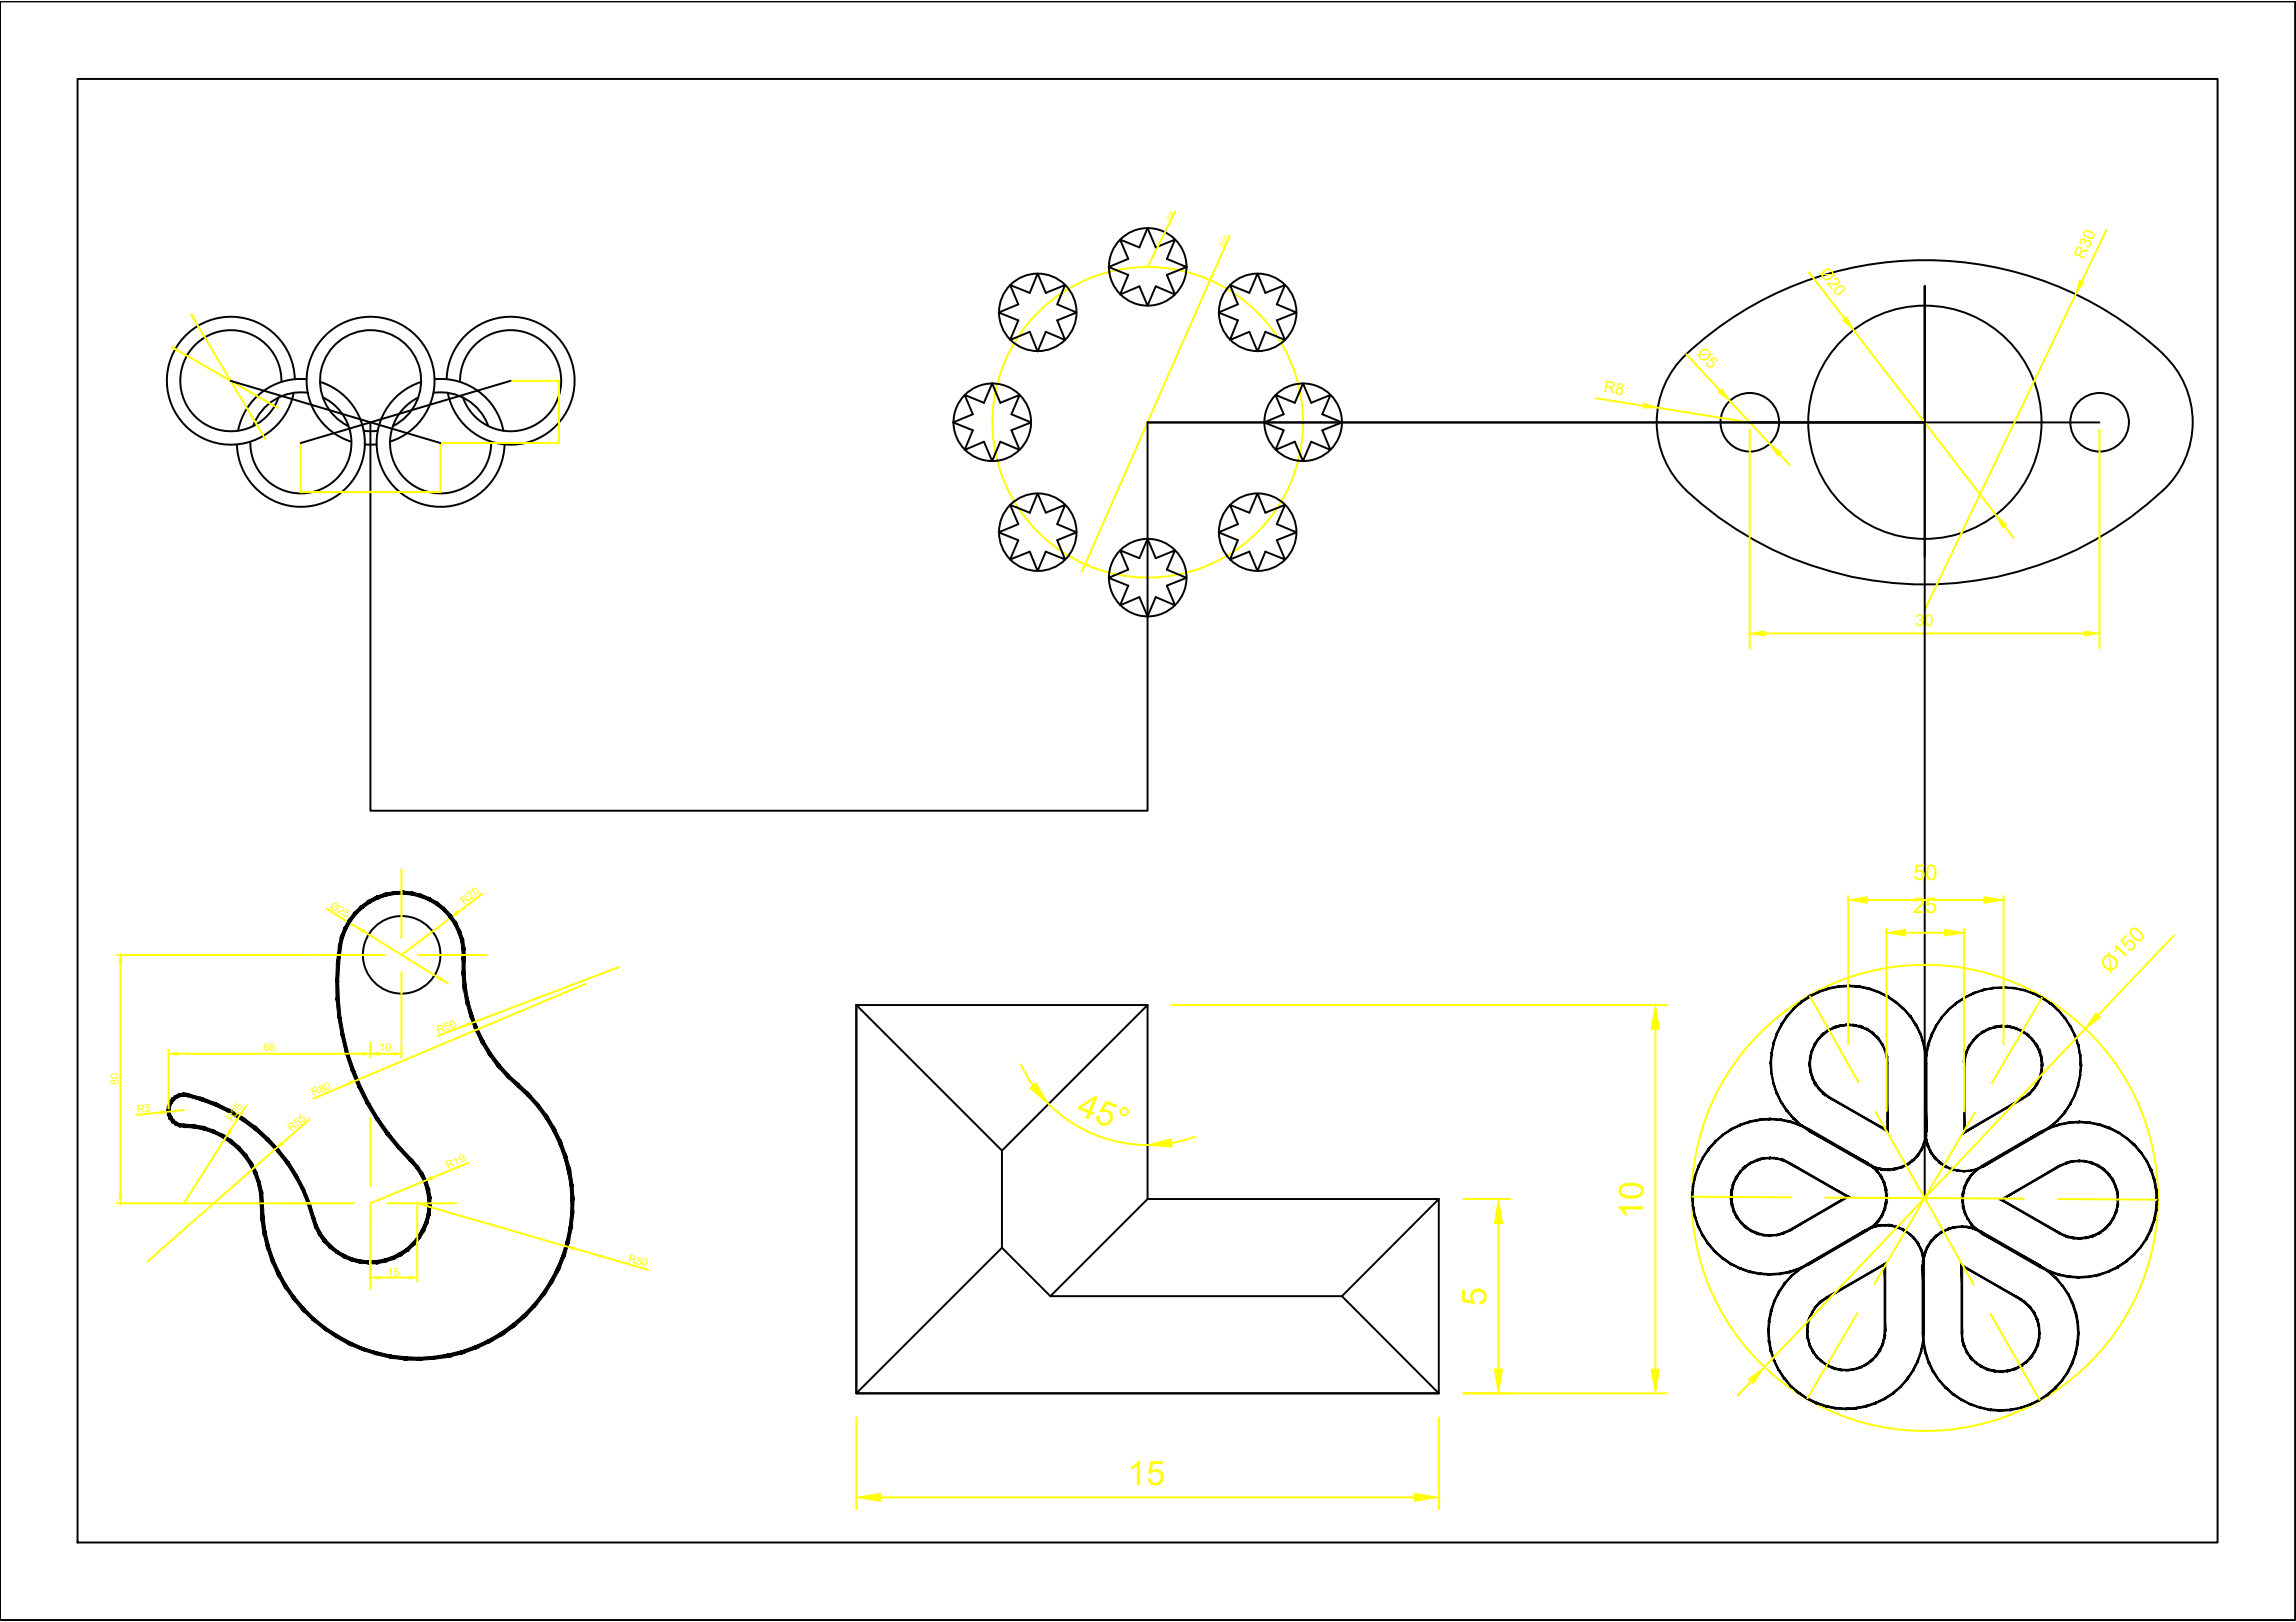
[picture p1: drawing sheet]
<svg xmlns="http://www.w3.org/2000/svg" width="297mm" height="210mm" viewBox="0 0 297 210" stroke-linecap="round" stroke-linejoin="round" font-family="sans-serif">
<defs><g id="words">
<g font-size="4.4" fill="#ff0">
<text x="139.1" y="144.2" transform="rotate(22 139.1 144.2)">45°</text>
<text x="212.6" y="157.7" transform="rotate(-90 212.6 157.7)">10</text>
<text x="192.3" y="169" transform="rotate(-90 192.3 169)">5</text>
<text x="145.9" y="192.2">15</text>
</g>
<g font-size="2.8" fill="#ff0">
<text x="247.6" y="113.9">50</text>
<text x="247.5" y="118.2">25</text>
<text x="273" y="126" transform="rotate(-46 273 126)">Ø150</text>
</g>
<g font-size="2.1" fill="#ff0">
<text x="235.3" y="35.3" transform="rotate(52 235.3 35.3)">Ø20</text>
<text x="269.6" y="33.6" transform="rotate(-65 269.6 33.6)">R30</text>
<text x="219.5" y="45.8" transform="rotate(47 219.5 45.8)">Ø5</text>
<text x="207.4" y="50.7" transform="rotate(9 207.4 50.7)">R8</text>
<text x="247.8" y="81">30</text>
</g>
<g font-size="1.4" fill="#ff0">
<text x="42.6" y="117.5" transform="rotate(31 42.6 117.5)">Ø25</text>
<text x="60.1" y="117.1" transform="rotate(-37 60.1 117.1)">R20</text>
<text x="34.1" y="136.1">65</text>
<text x="49.1" y="136.1">10</text>
<text x="56.7" y="133.7" transform="rotate(-21 56.7 133.7)">R50</text>
<text x="15.3" y="140.4" transform="rotate(-90 15.3 140.4)">80</text>
<text x="17.8" y="144" transform="rotate(-5 17.8 144)">R5</text>
<text x="40.6" y="141.9" transform="rotate(-23 40.6 141.9)">R80</text>
<text x="30.1" y="145.3" transform="rotate(-57 30.1 145.3)">R25</text>
<text x="37.8" y="146.5" transform="rotate(-41 37.8 146.5)">R55</text>
<text x="58" y="151.3" transform="rotate(-23 58 151.3)">R19</text>
<text x="50.1" y="165.1">15</text>
<text x="81.2" y="163.3" transform="rotate(15 81.2 163.3)">R50</text>
</g>
<g font-size=".7" fill="#ff0">
<text x="151.3" y="28.6" transform="rotate(-63 151.3 28.6)">R25</text>
<text x="158.2" y="32.1" transform="rotate(-67 158.2 32.1)">Ø200</text>
</g>
<g font-size=".4" fill="#ff0">
<text x="24.8" y="40.7" transform="rotate(61 24.8 40.7)">Ø330</text>
<text x="22.3" y="44.9" transform="rotate(29 22.3 44.9)">Ø260</text>
<text x="72.3" y="53.6" transform="rotate(-90 72.3 53.6)">160</text>
<text x="47.6" y="63.6">360</text>
</g>
</g></defs>
<!-- layer: 0 -->
<g fill="none" stroke="#000" stroke-width=".25">
<path d="M0 .2h296.9v209.4h-296.9zM10 10.2h276.9v189.4h-276.9zM130.7 36.9l2.5 1 1-2.5 1.1 2.5 2.5-1-1 2.5 2.5 1-2.5 1.1 1 2.5-2.5-1.1-1.1 2.6-1-2.6-2.5 1.1 1-2.5-2.5-1.1 2.5-1zM144.9 31l2.5 1 1.1-2.5 1 2.5 2.5-1-1 2.5 2.5 1.1-2.5 1 1 2.5-2.5-1-1 2.5-1.1-2.5-2.5 1 1.1-2.5-2.6-1 2.6-1.1zM159.1 36.9l2.5 1 1.1-2.5 1 2.5 2.5-1-1 2.5 2.5 1-2.5 1.1 1 2.5-2.5-1.1-1 2.6-1.1-2.6-2.5 1.1 1-2.5-2.5-1.1 2.5-1zM29.8 49.3l27.2 8M36.4 49.4a6.5 6.5 0 0 0-9.1-6.2 6.5 6.5 0 0 0-1.9 10.8 6.5 6.5 0 0 0 10.6-2.5M38.1 49.1a8.3 8.3 0 0 0-12-7.2 8.3 8.3 0 0 0-1.2 14 8.3 8.3 0 0 0 13.1-5.1M39.7 49.1a8.3 8.3 0 0 0-8.9 6.6M39.8 50.8a6.5 6.5 0 0 0-7 4.3M41.4 49.4a8.3 8.3 0 0 1 2.5 14.5 8.3 8.3 0 0 1-13.2-6.4M41.8 51.4a6.5 6.5 0 0 1 .5 11.5 6.5 6.5 0 0 1-9.9-5.7"/>
<path d="M45.1 55.1a6.5 6.5 0 0 1-2.3-9.9 6.5 6.5 0 0 1 10.2 0 6.5 6.5 0 0 1-2.2 9.9M45.4 57.2a8.3 8.3 0 0 1-4.2-12.8 8.3 8.3 0 0 1 13.4 0 8.3 8.3 0 0 1-4.1 12.8M47 55.7h1.8M47.2 57.5h1.5M47.9 54.7v50.2h100.6v-50.2h123.1M54.1 51.4a6.5 6.5 0 0 0-.5 11.5 6.5 6.5 0 0 0 9.9-5.7M54.5 49.4a8.3 8.3 0 0 0-2.5 14.5 8.3 8.3 0 0 0 13.3-6.4M56.1 50.8a6.5 6.5 0 0 1 7.1 4.3M56.2 49.1a8.3 8.3 0 0 1 8.9 6.6M57.8 49.1a8.3 8.3 0 0 1 12.1-7.2 8.3 8.3 0 0 1 1.1 14 8.3 8.3 0 0 1-13.1-5.1M59.5 49.4a6.5 6.5 0 0 1 9.1-6.2 6.5 6.5 0 0 1 2 10.8 6.5 6.5 0 0 1-10.7-2.5M66 49.3l-27.1 8"/>
<path d="M124.8 51.1l2.5 1 1.1-2.5 1 2.5 2.5-1-1 2.5 2.5 1.1-2.5 1 1 2.5-2.5-1-1 2.5-1.1-2.5-2.5 1 1.1-2.5-2.6-1 2.6-1.1zM165 51.1l2.5 1 1.1-2.5 1 2.5 2.5-1-1 2.5 2.5 1.1-2.5 1 1 2.5-2.5-1-1 2.5-1.1-2.5-2.5 1 1.1-2.5-2.6-1 2.6-1.1zM218.2 45.8a12 12 0 0 0 0 17.7 45.1 45.1 0 0 0 62.3-.8 12 12 0 0 0-.7-16.9M218.2 45.8a45.2 45.2 0 0 1 61.7 0M249 54.7v-17.7v35.1M249 54.5v100.5M130.7 65.3l2.5 1.1 1-2.5 1.1 2.5 2.5-1.1-1 2.5 2.5 1.1-2.5 1 1 2.5-2.5-1-1.1 2.5-1-2.5-2.5 1 1-2.5-2.5-1 2.5-1.1zM144.9 71.2l2.5 1 1.1-2.5 1 2.5 2.5-1-1 2.5 2.5 1.1-2.5 1 1 2.5-2.5-1-1 2.5-1.1-2.5-2.5 1 1.1-2.5-2.6-1 2.6-1.1zM159.1 65.3l2.5 1.1 1.1-2.5 1 2.5 2.5-1.1-1 2.5 2.5 1.1-2.5 1 1 2.5-2.5-1-1 2.5-1.1-2.5-2.5 1 1-2.5-2.5-1 2.5-1.1zM148.5 130.1h-37.7v50.2h75.3l-12.5-12.6 12.5-12.5M129.6 148.9v12.6l-18.8 18.8M148.5 155.2h37.6v25.1h-75.3v-50.2l18.8 18.8 18.9-18.8v25.1l-12.6 12.5h37.7"/>
<path d="M129.6 161.5l6.3 6.2"/>
<circle cx="148.5" cy="34.5" r="5"/>
<circle cx="128.4" cy="54.6" r="5"/>
<circle cx="134.3" cy="40.4" r="5"/>
<circle cx="162.7" cy="40.4" r="5"/>
<circle cx="168.6" cy="54.6" r="5"/>
<circle cx="226.4" cy="54.6" r="3.8"/>
<circle cx="249" cy="54.6" r="15.1"/>
<circle cx="271.6" cy="54.6" r="3.8"/>
<circle cx="134.3" cy="68.9" r="5"/>
<circle cx="148.5" cy="74.8" r="5"/>
<circle cx="162.7" cy="68.9" r="5"/>
<circle cx="52" cy="123.6" r="5"/>
</g>
<!-- layer: cotas -->
<g fill="none" stroke="#ff0" stroke-width=".25">
<path d="M150.7 30.1l-2.2 4.5M152 27.4l-1.1 2.2M156.5 36.3l-16.1 36.7M159.1 30.5l-2.3 5.3M234 35.2l4.6 6M268.5 38.1l-19.5 40.8M272.5 29.8l-3.2 6.6M22.2 44.9l1.8 1M24.2 46l11.3 6.5M24.7 40.7l.8 1.3M25.6 42.2l8.5 14.2M34.2 56.6l.1 .2"/>
<path d="M35.7 52.7l.2 .1M38.9 57.4v6.3M57 57.4v6.3M57 57.3h15.3M66.1 49.3h6.2M72.3 49.5v7.6M206.5 51.5l6.1 1M214.5 52.8l11.9 1.9M218.1 45.8l4.4 4.7M223.8 51.9l5.1 5.5M226.4 55.6v28.3M230.2 58.8l1.3 1.4"/>
<path d="M239.8 42.7l18.4 23.9M271.6 55.6v28.3M39.2 63.7h17.5M140.2 73.5l-.2 .5M259.3 68.1l1.2 1.5M228.3 82h41.4M42.3 117.6l4.5 2.8M58.4 118.7l-6.5 4.9M62.4 115.6l-3.2 2.5M15.1 123.6h25.5M15.6 124.6v30.1M21.8 135.9v7.5"/>
<path d="M22.8 136.4h24.1M47.7 120.9l8.5 5.3M47.9 134.9v1.9M48.9 136.4h2.1M51.9 134.9v1.9M57.1 126.7l.9 .6M60.3 132.6l-3.6 1.4M75.8 127.3l-29.7 12.5M80.1 125.2l-18.8 7.1M132.1 137.7l.7 1.4 .8 1.4M151.6 130.1h64M214.2 133.2v44"/>
<path d="M15.1 155.7h25.5M20.8 143.9l-3.1 .4M23.8 143.7l-2 .2M29.2 147.2l-5.4 8.5M31.8 143.1l-2.1 3.3M35.7 148.6l-16.6 14.6M40 144.8l-3.5 3.2M45.2 140.2l-4.6 2M47.9 156v9.8M54 156v9.8M54 155.7l19.3 5.6M55 152.8l-7.1 2.9"/>
<path d="M60.6 150.5l-4.7 1.9M135.7 142.9a18.1 18.1 0 0 0 12.8 5.3M154.6 147.1l-1.5 .5-1.5 .3M189.3 155.2h6.1M193.8 158.3v18.9M48.9 165.3h4.1M74.3 161.6l9.5 2.7M110.8 183.4v11.9M113.9 193.8h69.1M186.1 183.4v11.9M189.3 180.3h26.3"/>
<circle cx="148.5" cy="54.6" r="20.1"/>
</g>
<g fill="#ff0" stroke="#ff0" stroke-width=".13">
<path d="M140.4 73l-.1 .5h-.2z"/>
<path d="M156.7 35.7l.1 .1-.3 .5z"/>
<path d="M150.9 29.6h.1l-.3 .5z"/>
<path d="M35.5 52.5l.2 .1v.1z"/>
<path d="M24 45.9l.2 .1-.3-.1z"/>
<path d="M34.1 56.4l.1 .2v.1z"/>
<path d="M25.4 42l.2 .2z"/>
<path d="M38.9 63.7l.3-.1v.1z"/>
<path d="M56.7 63.6l.3 .1h-.3z"/>
<path d="M72.3 49.3v.2z"/>
<path d="M72.3 57.1v.2z"/>
<path d="M226.4 82l1.9-.3v.6z"/>
<path d="M269.7 81.7l1.9 .3-1.9 .3z"/>
<path d="M228.9 57.4l1.6 1.2-.5 .4z"/>
<path d="M222.3 50.7l.5-.4 1 1.6z"/>
<path d="M212.6 52.2l1.9 .6h-1.9z"/>
<path d="M258.2 66.6l1.4 1.3-.5 .4z"/>
<path d="M238.4 41.4l.5-.4 .9 1.7z"/>
<path d="M269 36.3l.6 .2-1.1 1.6z"/>
<path d="M59.1 118l.2 .3-.9 .4z"/>
<path d="M56.2 126.2l1 .4-.2 .3z"/>
<path d="M46.9 120.2l.8 .7-1-.4z"/>
<path d="M60.3 132.5l1-.2-.9 .5z"/>
<path d="M51 136.2l.9 .2-.9 .1z"/>
<path d="M47.9 136.4l1-.2v.3z"/>
<path d="M47.9 165.3l1-.1v.3z"/>
<path d="M53 165.2l1 .1-1 .2z"/>
<path d="M21.8 136.4l1-.2v.3z"/>
<path d="M46.9 136.2l1 .2-1 .1z"/>
<path d="M15.6 123.6l.1 1h-.3z"/>
<path d="M15.4 154.7h.3l-.1 1z"/>
<path d="M29.6 146.3l.3 .2-.7 .7z"/>
<path d="M36.4 147.8l.2 .3-.9 .5z"/>
<path d="M20.8 143.8l1 .1-1 .2z"/>
<path d="M73.3 161.3l1 .1-.1 .3z"/>
<path d="M45.2 140l.9-.2-.8 .5z"/>
<path d="M55 152.8l.8-.6 .2 .4z"/>
<path d="M193.8 155.2l.6 3.1h-1.1z"/>
<path d="M193.3 177.2h1.1l-.6 3.1z"/>
<path d="M133.2 140.8l.8-.7 1.6 2.8z"/>
<path d="M148.5 148.2l3.1-.8v1z"/>
<path d="M110.8 193.8l3.1-.5v1z"/>
<path d="M183 193.3l3.1 .5-3.1 .5z"/>
<path d="M214.2 130.1l.5 3.1h-1.1z"/>
<path d="M213.6 177.2h1.1l-.5 3.1z"/>
</g>
<!-- layer: 0 -->
<g fill="#000" stroke="#000" stroke-width=".13">
<path d="M244.2 136.8l.1 .8h-.2zM244 136.8l.1 .8 .1-.8zM244 135.9l.2 .9h-.2zM243.8 135.9l.2 .9v-.9zM243.6 135.1l.4 .8h-.2zM243.4 135.2l.4 .7-.2-.8zM243.1 134.3l.5 .8-.2 .1zM242.9 134.5l.5 .7-.3-.9zM242.4 133.7l.7 .6-.2 .2zM242.4 133.7l-.1 .2 .6 .6zM241.7 133.2l.7 .5-.1 .2zM241.7 133.2l-.1 .2 .7 .5zM240.9 132.8l.8 .4-.1 .2zM240.9 132.8l-.1 .2 .8 .4zM240 132.6l.9 .2-.1 .2zM240 132.6v.2l.8 .2zM239.1 132.5l.9 .1v.2zM239.1 132.5v.2l.9 .1zM238.3 132.6l.8-.1v.2zM238.3 132.6v.2l.8-.1zM237.4 132.8l.9-.2v.2zM237.4 132.8l.1 .2 .8-.2zM236.6 133.2l.8-.4 .1 .2zM236.6 133.2l.1 .2 .8-.4zM235.8 133.7l.8-.5 .1 .2zM235.8 133.7l.2 .2 .7-.5zM235.8 133.7l.2 .2-.8 .4zM235.2 134.3l.2 .2 .6-.6zM235.2 134.3l.2 .2-.7 .6zM234.7 135.1l.2 .1 .5-.7zM234.7 135.1l.2 .1-.5 .7zM234.9 135.2l-.5 .7h.1zM234.4 135.9h.1l-.4 .9zM234.5 135.9l-.4 .9h.2zM234.1 136.8h.2l-.3 .8zM234.3 136.8l-.3 .8h.2zM234 137.6h.2l-.1 .9zM234.2 137.6l-.1 .9h.2zM234.1 138.5h.2l.1 .9zM234.3 138.5l.1 .9 .1-.1zM234.4 139.4l.1-.1 .2 .9zM234.5 139.3l.2 .9 .2-.1zM234.7 140.2l.2-.1 .3 .8zM234.9 140.1l.3 .8 .2-.1zM235.4 140.8l.4 .8-.6-.7zM235.4 140.8l.4 .8 .2-.2zM235.8 141.6l.2-.2 .6 .7zM236 141.4l.6 .7 .1-.2z"/>
<path d="M249.2 136.3l.1 1.3h-.2zM249 136.3l.1 1.3 .1-1.3zM249 135l.2 1.3h-.2zM248.8 135.1l.2 1.2v-1.3zM248.5 133.7l.5 1.3-.2 .1zM248.4 133.8l.4 1.3-.3-1.4zM247.9 132.6l.6 1.1-.1 .1zM247.8 132.7l.6 1.1-.5-1.2zM247.2 131.5l.7 1.1-.1 .1zM247.1 131.6l.7 1.1-.6-1.2zM246.3 130.5l.9 1-.1 .1zM246.3 130.5l-.1 .1 .9 1zM245.3 129.6l1 .9-.1 .1zM245.3 129.6l-.1 .2 1 .8zM244.2 128.8l1.1 .8-.1 .2zM244.2 128.8l-.1 .2 1.1 .8zM243 128.3l1.2 .5-.1 .2zM243 128.3v.2l1.1 .5zM241.8 127.8l1.2 .5v.2zM241.8 127.8l-.1 .2 1.3 .5zM240.5 127.6l1.3 .2-.1 .2zM240.5 127.6v.2l1.2 .2zM239.1 127.5l1.4 .1v.2zM239.1 127.5v.2l1.4 .1zM237.8 127.6l1.3-.1v.2zM237.8 127.6l.1 .2 1.2-.1zM236.5 127.8l1.3-.2 .1 .2zM236.5 127.8l.1 .2 1.3-.2zM235.3 128.3l1.2-.5 .1 .2zM235.3 128.3v.2l1.3-.5zM234.1 128.8l1.2-.5v.2zM234.1 128.8l.1 .2 1.1-.5zM233 129.6l1.1-.8 .1 .2zM233 129.6l.1 .2 1.1-.8zM232 130.5l1-.9 .1 .2zM232 130.5l.1 .1 1-.8zM232 130.5l.1 .1-1 .9zM231.1 131.5l.2 .1 .8-1zM231.1 131.5l.2 .1-.9 1zM231.3 131.6l-.9 1 .1 .1zM230.4 132.6l.1 .1-.7 1zM230.5 132.7l-.7 1 .2 .1zM229.8 133.7l.2 .1-.6 1.2zM230 133.8l-.6 1.2 .1 .1zM229.4 135l.1 .1-.4 1.2zM229.5 135.1l-.4 1.2h.2zM229.1 136.3h.2l-.3 1.3zM229.3 136.3l-.3 1.3h.2zM229 137.6h.2l-.1 1.4zM229.2 137.6l-.1 1.4h.2zM229.1 139h.2l.1 1.3zM229.3 139l.1 1.3 .1-.1zM229.4 140.3l.1-.1 .3 1.3zM229.5 140.2l.3 1.3 .2-.1zM229.8 141.5l.2-.1 .4 1.3zM230 141.4l.4 1.3 .1-.1zM230.4 142.7l.1-.1 .6 1.2zM230.5 142.6l.6 1.2 .2-.1zM231.1 143.8l.2-.1 .7 1.1zM231.3 143.7l.7 1.1 .1-.1zM232.1 144.7l.9 1-1-.9zM232.1 144.7l.9 1 .1-.1zM233 145.7l.1-.1 1 .8zM233.1 145.6l1 .8 .1-.1z"/>
<path d="M249.1 137.6l.2 8.8v-8.8zM249.1 137.6l.2 8.8h-.2z"/>
<path d="M254 137.9l.2 8.5v-8.5zM254 137.9l.2 8.5-.2 .3z"/>
<path d="M23.3 145.4l.5 .1v.4zM23.3 145.4l-.1 .4 .6 .1zM22.9 145.3l.4 .1-.1 .4zM22.9 145.3l-.2 .3 .5 .2zM22.5 145l.4 .3-.2 .3zM22.5 145l-.2 .3 .4 .3zM22.3 144.6l.2 .4-.2 .3zM21.9 144.8l.4 .5v-.7zM22.1 144.2l.2 .4-.4 .2zM21.7 144.3l.2 .5 .2-.6zM22 143.7l.1 .5-.4 .1zM21.6 143.7l.1 .6 .3-.6zM21.6 143.7l.5-.5-.1 .5zM21.7 143.1l-.1 .6 .5-.5zM21.7 143.1l.5-.3-.1 .4zM21.9 142.6l-.2 .5 .5-.3zM21.9 142.6l.6-.2-.3 .4zM22.2 142.1l-.3 .5 .6-.2zM22.2 142.1h.7l-.4 .3zM22.2 142.1h.7l-.3-.3zM22.6 141.8l.7 .1-.4 .2zM22.6 141.8l.7 .1-.1-.4zM23.2 141.5l.5 .4h-.4zM23.2 141.5l.5 .4v-.5zM23.7 141.4l.5 .5h-.5zM23.7 141.4l.5 .5 .1-.4zM24.3 141.5l1.8 1-1.9-.6zM24.3 141.5l1.8 1 .1-.4zM26.2 142.1l1.8 1.1-1.9-.7zM26.2 142.1l1.8 1.1 .2-.4zM28.2 142.8l1.5 1.2-1.7-.8zM28.2 142.8l1.5 1.2 .2-.3zM29.9 143.7l1.5 1.4-1.7-1.1zM29.9 143.7l1.5 1.4 .3-.3zM31.7 144.8l1.3 1.5-1.6-1.2zM31.7 144.8l1.3 1.5 .3-.4zM33.3 145.9l1.2 1.7-1.5-1.3zM33.3 145.9l1.2 1.7 .3-.3zM34.5 147.6l.3-.3 1 1.7zM34.8 147.3l1 1.7 .3-.2zM35.8 149l.3-.2 .9 1.8zM36.1 148.8l.9 1.8 .4-.3zM37 150.6l.4-.3 .7 1.9zM37.4 150.3l.7 1.9 .3-.2zM38.1 152.2l.3-.2 .6 2zM38.4 152l.6 2 .4-.2zM39 154l.4-.2 .4 2zM39.4 153.8l.4 2 .3-.1zM39.8 155.8l.3-.1 .2 2zM40.1 155.7l.2 2 .4-.1zM40.3 157.7l.4-.1v1.2zM40.7 157.6v1.2l.4-.2zM40.7 158.8l.4-.2 .1 1.1zM41.1 158.6l.1 1.1 .3-.2zM41.2 159.7l.3-.2 .3 1.2zM41.5 159.5l.3 1.2 .4-.3zM41.8 160.7l.4-.3 .4 1.1zM42.2 160.4l.4 1.1 .3-.3zM42.6 161.5l.3-.3 .6 1zM42.9 161.2l.6 1 .2-.3zM43.7 161.9l.7 .8-.9-.5zM43.7 161.9l.7 .8 .2-.3zM44.6 162.4l.8 .8-1-.5zM44.6 162.4l.8 .8 .2-.4zM45.6 162.8l.9 .7-1.1-.3zM45.6 162.8l.9 .7 .1-.5zM46.6 163l1 .5h-1.1zM46.6 163l1 .5v-.3zM47.6 163.2l1.1 .3h-1.1zM47.6 163.2l1.1 .3v-.4zM48.7 163.1l1.1 .2-1.1 .2zM48.7 163.1l1.1 .2-.1-.3zM49.7 163h1.2l-1.1 .3zM49.7 163h1.2l-.2-.4zM50.7 162.6l1.2-.1-1 .5zM50.7 162.6l1.2-.1-.3-.3zM51.6 162.2l1.2-.3-.9 .6zM51.6 162.2l1.2-.3-.3-.3zM52.5 161.6l1.1-.5-.8 .8zM52.5 161.6l1.1-.5-.3-.2zM53.3 160.9l1-.6-.7 .8zM54 160.1l-.7 .8 1-.6zM54 160.1l.9-.7-.6 .9zM54.5 159.1l-.5 1 .9-.7zM54.5 159.1l.8-.8-.4 1.1zM54.9 158.2l-.4 .9 .8-.8zM55.6 157.2l-.3 1.1-.4-.1zM55.2 157.2l-.3 1 .7-1zM55.8 156.1l-.2 1.1h-.4zM55.4 156.1l-.2 1.1 .6-1.1zM55.8 155v1.1h-.4zM55.3 155.1l.1 1 .4-1.1zM55.6 153.9l.2 1.1-.5 .1zM55.2 154.1l.1 1 .3-1.2zM55.2 152.9l.4 1-.4 .2zM54.9 153l.3 1.1v-1.2zM54.8 151.9l.4 1-.3 .1zM54.4 152.1l.5 .9-.1-1.1zM54.1 151l.7 .9-.4 .2zM53.8 151.2l.6 .9-.3-1.1zM53.4 150.1l.7 .9-.3 .2zM53.4 150.1l-.3 .3 .7 .8z"/>
<path d="M33.7 155.7h.4l-.4 1.9zM34.1 155.7l-.4 1.9h.5zM33.7 157.6h.5l-.2 1.9zM34.2 157.6l-.2 1.9 .4-.1zM34 159.5l.4-.1 .1 1.9zM34.4 159.4l.1 1.9 .3-.1zM34.5 161.3l.3-.1 .3 1.9zM34.8 161.2l.3 1.9 .3-.1zM35.1 163.1l.3-.1 .4 1.9zM35.4 163l.4 1.9 .4-.2zM35.8 164.9l.4-.2 .5 1.8zM36.2 164.7l.5 1.8 .4-.2zM36.7 166.5l.4-.2 .7 1.8zM37.1 166.3l.7 1.8 .3-.3zM37.8 168.1l.3-.3 .9 1.7zM38.1 167.8l.9 1.7 .3-.3zM39 169.5l.3-.3 1.1 1.6zM39.3 169.2l1.1 1.6 .2-.3zM40.6 170.5l1.3 1.5-1.5-1.2zM40.6 170.5l1.3 1.5 .2-.3zM42.1 171.7l1.3 1.4-1.5-1.1zM42.1 171.7l1.3 1.4 .2-.4zM43.6 172.7l1.5 1.3-1.7-.9zM43.6 172.7l1.5 1.3 .2-.4zM45.3 173.6l1.5 1.1-1.7-.7zM45.3 173.6l1.5 1.1 .1-.3zM46.9 174.4l1.7 .9-1.8-.6zM46.9 174.4l1.7 .9 .1-.4zM48.7 174.9l1.8 .8-1.9-.4zM48.7 174.9l1.8 .8v-.3zM50.5 175.4l1.8 .6-1.8-.3zM50.5 175.4l1.8 .6 .1-.4zM52.4 175.6l1.8 .4h-1.9zM52.4 175.6l1.8 .4v-.3zM54.2 175.7l1.9 .2-1.9 .1zM54.2 175.7l1.9 .2v-.4zM56.1 175.5l1.9 .2-1.9 .2zM56.1 175.5l1.9 .2-.1-.5zM57.9 175.2h1.9l-1.8 .5zM57.9 175.2h1.9l-.1-.4zM59.7 174.8l1.9-.2-1.8 .6zM59.7 174.8l1.9-.2-.1-.4zM61.5 174.2l1.8-.4-1.7 .8zM61.5 174.2l1.8-.4-.2-.4zM63.1 173.4l1.9-.6-1.7 1zM63.1 173.4l1.9-.6-.3-.3zM64.7 172.5l1.8-.8-1.5 1.1zM64.7 172.5l1.8-.8-.2-.3zM66.3 171.4l1.6-.9-1.4 1.2zM66.3 171.4l1.6-.9-.3-.3zM67.6 170.2l1.7-1.1-1.4 1.4zM69 168.8l-1.4 1.4 1.7-1.1zM69 168.8l1.4-1.2-1.1 1.5zM70.1 167.4l-1.1 1.4 1.4-1.2zM70.1 167.4l1.4-1.4-1.1 1.6zM71.1 165.8l-1 1.6 1.4-1.4zM72.3 164.4l-.8 1.6-.4-.2zM72 164.2l-.9 1.6 1.2-1.4zM73.1 162.6l-.8 1.8-.3-.2zM72.7 162.5l-.7 1.7 1.1-1.6zM73.6 160.8l-.5 1.8-.4-.1zM73.2 160.7l-.5 1.8 .9-1.7zM74 159l-.4 1.8-.4-.1zM73.6 158.9l-.4 1.8 .8-1.7zM74.2 157.1l-.2 1.9-.4-.1zM73.8 157.1l-.2 1.8 .6-1.8zM74.3 155.2l-.1 1.9h-.4zM73.9 155.2l-.1 1.9 .5-1.9zM74.1 153.3l.2 1.9h-.4zM73.7 153.3l.2 1.9 .2-1.9zM73.8 151.4l.3 1.9h-.4zM73.4 151.5l.3 1.8 .1-1.9zM73.3 149.6l.5 1.8-.4 .1zM72.9 149.7l.5 1.8-.1-1.9zM72.7 147.8l.6 1.8-.4 .1zM72.3 148l.6 1.7-.2-1.9zM71.9 146.1l.8 1.7-.4 .2zM71.5 146.3l.8 1.7-.4-1.9zM70.9 144.5l1 1.6-.4 .2zM70.6 144.8l.9 1.5-.6-1.8zM69.8 143l1.1 1.5-.3 .3zM69.5 143.2l1.1 1.6-.8-1.8zM68.5 141.6l1.3 1.4-.3 .2zM68.5 141.6l-.3 .3 1.3 1.3zM67.1 140.3l1.4 1.3-.3 .3zM67.1 140.3l-.2 .3 1.3 1.3z"/>
<path d="M34 154.4l.1 1.3h-.4zM33.6 154.4l.1 1.3 .3-1.3zM33.7 153.1l.3 1.3h-.4zM33.3 153.2l.3 1.2 .1-1.3zM33.3 151.8l.4 1.3-.4 .1zM32.9 151.9l.4 1.3v-1.4zM32.7 150.6l.6 1.2-.4 .1zM32.3 150.8l.6 1.1-.2-1.3zM32 149.5l.7 1.1-.4 .2zM31.6 149.7l.7 1.1-.3-1.3zM31.1 148.5l.9 1-.4 .2zM31.1 148.5l-.3 .3 .8 .9zM30.1 147.6l1 .9-.3 .3zM30.1 147.6l-.3 .3 1 .9zM29 146.9l1.1 .7-.3 .3zM29 146.9l-.3 .3 1.1 .7zM27.7 146.3l1.3 .6-.3 .3zM27.7 146.3l-.1 .3 1.1 .6zM26.5 145.8l1.2 .5-.1 .3zM26.5 145.8l-.1 .4 1.2 .4zM25.1 145.6l1.4 .2-.1 .4zM25.1 145.6v.4l1.3 .2zM23.8 145.5l1.3 .1v.4zM23.8 145.5v.4l1.3 .1z"/>
<path d="M51.8 148.4l1.6 1.7-.3 .3zM51.5 148.7l1.6 1.7-1.3-2zM50.3 146.6l1.5 1.8-.3 .3zM50 146.9l1.5 1.8-1.2-2.1zM49 144.7l1.3 1.9-.3 .3zM48.6 144.9l1.4 2-1-2.2zM47.8 142.7l1.2 2-.4 .2zM47.4 142.9l1.2 2-.8-2.2zM46.7 140.6l1.1 2.1-.4 .2zM46.4 140.8l1 2.1-.7-2.3zM45.8 138.4l.9 2.2-.3 .2zM45.5 138.6l.9 2.2-.6-2.4zM45.1 136.2l.7 2.2-.3 .2zM44.7 136.4l.8 2.2-.4-2.4zM44.5 134l.6 2.2-.4 .2zM44.2 134l.5 2.4-.2-2.4zM44.1 131.7l.4 2.3h-.3zM43.7 131.7l.5 2.3-.1-2.3zM43.9 129.3l.2 2.4h-.4zM43.5 129.4l.2 2.3 .2-2.4zM43.8 127l.1 2.3-.4 .1zM43.4 127l.1 2.4 .3-2.4zM43.9 124.7l-.1 2.3h-.4zM43.5 124.6l-.1 2.4 .5-2.3zM44.2 122.4l-.3 2.3-.4-.1zM43.8 122.3l-.3 2.3 .7-2.2zM44.4 121.3l-.2 1.1-.4-.1zM44.1 121.1l-.3 1.2 .6-1zM44.9 120.2l-.5 1.1-.3-.2zM44.5 120l-.4 1.1 .8-.9zM44.5 120l.9-.8-.5 1zM45.1 119l-.6 1 .9-.8zM45.1 119l1-.7-.7 .9zM45.8 118l-.7 1 1-.7zM45.8 118l1.1-.5-.8 .8zM45.8 118l1.1-.5-.2-.3zM46.7 117.2l1.2-.3-1 .6zM46.7 117.2l1.2-.3-.2-.4zM47.7 116.5l1.2-.2-1 .6zM47.7 116.5l1.2-.2-.2-.3zM48.7 116h1.3l-1.1 .3zM48.7 116h1.3l-.1-.4zM49.9 115.6l1.2 .2-1.1 .2zM49.9 115.6l1.2 .2v-.4zM51.1 115.4l1.1 .3-1.1 .1zM51.1 115.4l1.1 .3v-.4zM52.2 115.3l1.1 .5-1.1-.1zM52.2 115.3l1.1 .5 .1-.3zM53.4 115.5l1 .6-1.1-.3zM53.4 115.5l1 .6 .2-.3zM54.6 115.8l.9 .8-1.1-.5zM54.6 115.8l.9 .8 .2-.4zM55.7 116.2l.8 1-1-.6zM55.7 116.2l.8 1 .2-.4zM56.7 116.8l.7 1.1-.9-.7zM56.7 116.8l.7 1.1 .2-.3zM57.6 117.6l.5 1.1-.7-.8zM57.6 117.6l.5 1.1 .3-.2zM58.1 118.7l.3-.2 .4 1.1zM58.4 118.5l.4 1.1 .3-.2zM58.8 119.6l.3-.2 .1 1.3zM59.1 119.4l.1 1.3 .4-.2zM59.2 120.7l.4-.2v1.3zM59.6 120.5v1.3l.4-.2zM59.6 121.8l.4-.2-.2 1.3zM60 121.6l-.2 1.3 .4-.1zM59.8 122.9l.4-.1-.4 1.2zM60.2 122.8l-.4 1.2h.4zM59.8 124h.4l-.4 1.9zM60.2 124l-.4 1.9h.4zM59.8 125.9h.4l-.3 1.8zM60.2 125.9l-.3 1.8h.4zM59.9 127.7h.4l-.1 1.9zM60.3 127.7l-.1 1.9 .4-.1zM60.2 129.6l.4-.1 .1 1.9zM60.6 129.5l.1 1.9 .4-.2zM60.7 131.4l.4-.2 .3 1.9zM61.1 131.2l.3 1.9 .4-.1zM61.4 133.1l.4-.1 .4 1.8zM61.8 133l.4 1.8 .4-.2zM62.2 134.8l.4-.2 .6 1.8zM62.6 134.6l.6 1.8 .3-.2zM63.2 136.4l.3-.2 .8 1.7zM63.5 136.2l.8 1.7 .3-.2zM64.3 137.9l.3-.2 .9 1.6zM64.6 137.7l.9 1.6 .3-.3zM65.8 139l1.1 1.6-1.4-1.3zM65.8 139l1.1 1.6 .2-.3z"/>
<path d="M231.4 159.1l.2 .2 7.2-4.4zM231.6 159.3l7.2-4.4h.5z"/>
<path d="M230.8 150l.8 .4-.2 .2zM230.8 150l-.1 .3 .7 .3zM229.9 149.8l.9 .2-.1 .3zM229.9 149.8v.2l.8 .3zM229 149.7l.9 .1v.2zM229 149.7v.3h.9zM228.1 149.8l.9-.1v.3zM228.1 149.8v.2h.9zM227.2 150l.9-.2v.2zM227.2 150l.1 .3 .8-.3zM226.4 150.4l.8-.4 .1 .3zM226.4 150.4l.1 .2 .8-.3zM225.7 150.9l.7-.5 .1 .2zM225.7 150.9l.1 .2 .7-.5zM225.7 150.9l.1 .2-.7 .5zM225.1 151.6l.1 .1 .6-.6zM225.1 151.6l.1 .1-.7 .6zM224.5 152.3l.2 .1 .5-.7zM224.5 152.3l.2 .1-.5 .7zM224.7 152.4l-.5 .7 .2 .1zM224.2 153.1l.2 .1-.5 .8zM224.4 153.2l-.5 .8h.3zM223.9 154h.3l-.3 .9zM224.2 154l-.3 .9h.2zM223.9 154.9h.2l-.2 .9zM224.1 154.9l-.2 .9 .3-.1zM223.9 155.8l.3-.1v.9zM224.2 155.7v.9h.2zM224.2 156.6h.2l.1 .9zM224.4 156.6l.1 .9 .2-.2zM224.5 157.5l.2-.2 .4 .9zM224.7 157.3l.4 .9 .1-.2zM225.1 158.2l.1-.2 .5 .8zM225.2 158l.5 .8 .1-.2zM225.7 158.8l.1-.2 .6 .7zM225.8 158.6l.6 .7 .1-.2zM226.5 159.1l.7 .6-.8-.4zM226.5 159.1l.7 .6 .1-.2zM227.3 159.5l.8 .4-.9-.2zM227.3 159.5l.8 .4v-.2zM228.1 159.7l.9 .3-.9-.1zM228.1 159.7l.9 .3v-.2zM229 159.8l.9 .1-.9 .1zM229 159.8l.9 .1v-.2zM229.9 159.7h.9l-.9 .2zM229.9 159.7h.9l-.1-.2zM230.7 159.5l.9-.2-.8 .4zM230.7 159.5l.9-.2-.2-.2z"/>
<path d="M232.9 145.5l1.2 .6-.1 .1zM232.9 145.5l-.1 .2 1.2 .5zM231.6 145l1.3 .5-.1 .2zM231.6 145v.3l1.2 .4zM230.3 144.8l1.3 .2v.3zM230.3 144.8v.2l1.3 .3zM229 144.7l1.3 .1v.2zM229 144.7v.2l1.3 .1zM227.7 144.8l1.3-.1v.2zM227.7 144.8v.2l1.3-.1zM226.4 145l1.3-.2v.2zM226.4 145v.3l1.3-.3zM225.1 145.5l1.3-.5v.3zM225.1 145.5l.1 .2 1.2-.4zM223.9 146.1l1.2-.6 .1 .2zM223.9 146.1l.1 .1 1.2-.5zM222.8 146.8l1.1-.7 .1 .1zM222.8 146.8l.1 .2 1.1-.8zM221.8 147.7l1-.9 .1 .2zM221.8 147.7l.2 .1 .9-.8zM221.8 147.7l.2 .1-1.1 .9zM220.9 148.7l.2 .1 .9-1zM220.9 148.7l.2 .1-.9 1zM221.1 148.8l-.9 1 .2 .1zM220.2 149.8l.2 .1-.8 1.1zM220.4 149.9l-.8 1.1 .2 .1zM219.6 151l.2 .1-.6 1.1zM219.8 151.1l-.6 1.1 .2 .1zM219.2 152.2l.2 .1-.5 1.3zM219.4 152.3l-.5 1.3h.2zM218.9 153.6h.2l-.3 1.3zM219.1 153.6l-.3 1.3h.2zM218.8 154.9h.2l-.1 1.3zM219 154.9l-.1 1.3h.2zM218.9 156.2h.2l.1 1.3zM219.1 156.2l.1 1.3h.2zM219.2 157.5h.2l.2 1.3zM219.4 157.5l.2 1.3 .2-.1zM219.6 158.8l.2-.1 .4 1.2zM219.8 158.7l.4 1.2h.2zM220.2 159.9h.2l.5 1.2zM220.4 159.9l.5 1.2 .2-.2zM220.9 161.1l.2-.2 .7 1.2zM221.1 160.9l.7 1.2 .2-.2zM222 161.9l.8 1-1-.8zM222 161.9l.8 1 .1-.2zM222.9 162.7l1 1-1.1-.8zM222.9 162.7l1 1 .1-.2zM224 163.5l1.1 .8-1.2-.6zM224 163.5l1.1 .8 .1-.2zM225.2 164.1l1.2 .6-1.3-.4zM225.2 164.1l1.2 .6v-.2zM226.4 164.5l1.3 .4-1.3-.2zM226.4 164.5l1.3 .4v-.2zM227.7 164.7l1.3 .3-1.3-.1zM227.7 164.7l1.3 .3v-.2zM229 164.8l1.3 .1-1.3 .1zM229 164.8l1.3 .1v-.2zM230.3 164.7h1.3l-1.3 .2zM230.3 164.7h1.3v-.2zM231.6 164.5l1.3-.2-1.3 .4zM231.6 164.5l1.3-.2-.1-.2zM232.8 164.1l1.3-.4-1.2 .6zM232.8 164.1l1.3-.4-.1-.2z"/>
<path d="M234.1 146.1l-.1 .1 7.6 4.2zM234 146.2l7.6 4.2-.1 .2z"/>
<path d="M236.7 141.9l-.1 .2 7.5 4.1zM236.6 142.1l7.5 4.1 .2 .3z"/>
<path d="M231.4 150.6l7.4 4.3h.5zM231.6 150.4l7.7 4.5-7.9-4.3z"/>
<path d="M241.5 159.1l.9-.3-.8 .5zM241.5 159.1l.9-.3-.2-.2zM242.2 158.6l.8-.4-.6 .6zM242.2 158.6l.8-.4-.2-.2zM242.8 158l.7-.5-.5 .7zM243.3 157.3l-.5 .7 .7-.5zM243.9 156.6l-.4 .9-.2-.2zM243.7 156.6l-.4 .7 .6-.7zM244.1 155.8l-.2 .8h-.2zM243.9 155.7l-.2 .9 .4-.8zM244.2 154.9l-.1 .9-.2-.1zM244 154.9l-.1 .8 .3-.8zM244.1 154l.1 .9h-.2zM243.9 154l.1 .9 .1-.9zM243.9 153.1l.2 .9h-.2zM243.7 153.2l.2 .8v-.9zM243.5 152.3l.4 .8-.2 .1zM243.3 152.4l.4 .8-.2-.9zM243 151.6l.5 .7-.2 .1zM242.8 151.7l.5 .7-.3-.8zM242.4 150.9l.6 .7-.2 .1zM242.4 150.9l-.2 .2 .6 .6zM241.6 150.4l.8 .5-.2 .2zM241.6 150.4l-.1 .2 .7 .5z"/>
<path d="M234.1 163.7l7.5-4.4-.1-.2zM234 163.5l7.5-4.4-7.4 4.6z"/>
<path d="M241.7 150.6l.7 .6-.8-.4zM241.7 150.6l.7 .6 .1-.2zM242.5 151l.8 .4-.9-.2zM242.5 151l.8 .4v-.2zM243.3 151.2l.9 .3-.9-.1zM243.3 151.2l.9 .3v-.2zM244.2 151.3l.9 .1-.9 .1zM244.2 151.3l.9 .1-.1-.2zM245 151.2h.9l-.8 .2zM245 151.2h.9v-.2zM245.9 151l.9-.2-.9 .4zM245.9 151l.9-.2-.2-.2zM246.6 150.6l.9-.3-.7 .5zM246.6 150.6l.9-.3-.1-.2zM247.4 150.1l.7-.4-.6 .6zM247.4 150.1l.7-.4-.2-.2zM247.9 149.5l.7-.6-.5 .8zM248.5 148.8l-.6 .7 .7-.6zM249 148.1l-.4 .8-.1-.1zM248.8 148.1l-.3 .7 .5-.7zM249.2 147.2l-.2 .9h-.2zM249 147.2l-.2 .9 .4-.9zM249.3 146.4l-.1 .8h-.2zM249.1 146.4l-.1 .8 .3-.8z"/>
<path d="M234.1 146.4l7.5 4.4 .1-.2zM234.2 146.3l7.5 4.3-7.6-4.2z"/>
<path d="M244.1 137.6v8.6l.2 .3zM244.1 137.6h.2v8.9z"/>
<path d="M249 146.5h.2l-.1 .9zM249.2 146.5l-.1 .9h.2zM249.1 147.4h.2v.9zM249.3 147.4v.9l.2-.1zM249.3 148.3l.2-.1 .2 .9zM249.5 148.2l.2 .9 .2-.1zM249.7 149.1l.2-.1 .3 .8zM249.9 149l.3 .8 .2-.1zM250.2 149.8l.2-.1 .4 .8zM250.4 149.7l.4 .8 .2-.2zM251 150.3l.5 .7-.7-.5zM251 150.3l.5 .7 .2-.2zM251.7 150.8l.7 .6-.9-.4zM251.7 150.8l.7 .6v-.2zM252.4 151.2l.8 .4-.8-.2zM252.4 151.2l.8 .4 .1-.2zM253.3 151.4l.8 .3-.9-.1zM253.3 151.4l.8 .3v-.2zM254.1 151.5l.9 .1-.9 .1zM254.1 151.5l.9 .1v-.2zM255 151.4h.9l-.9 .2zM255 151.4h.9l-.1-.2zM255.8 151.2l.9-.2-.8 .4zM255.8 151.2l.9-.2-.1-.2z"/>
<path d="M249 137.9v8.6h.2zM249 137.9h.2v8.6z"/>
<path d="M254.2 146.4l-.2 .3 7.6-4.6zM254 146.7l7.6-4.6 .1 .2z"/>
<path d="M255.6 158.9l.8 .4-.2 .2zM255.6 158.9l-.1 .2 .7 .4zM254.7 158.7l.9 .2-.1 .2zM254.7 158.7l-.1 .2 .9 .2zM253.8 158.6l.9 .1-.1 .2zM253.8 158.6v.2l.8 .1zM252.9 158.7l.9-.1v.2zM252.9 158.7v.2l.9-.1zM252.1 158.9l.8-.2v.2zM252.1 158.9v.2l.8-.2zM251.2 159.3l.9-.4v.2zM251.2 159.3l.1 .2 .8-.4zM250.5 159.8l.7-.5 .1 .2zM250.5 159.8l.1 .2 .7-.5zM250.5 159.8l.1 .2-.7 .5zM249.9 160.5l.1 .1 .6-.6zM249.9 160.5l.1 .1-.7 .6zM249.3 161.2l.2 .1 .5-.7zM249.3 161.2l.2 .1-.5 .7zM249.5 161.3l-.5 .7 .2 .1zM249 162l.2 .1-.4 .8zM249.2 162.1l-.4 .8h.2zM248.8 162.9h.2l-.3 .9zM249 162.9l-.3 .9h.2z"/>
<path d="M256.4 159.3l-.2 .2 7.7 4.2zM256.2 159.5l7.7 4.2-.1 .1z"/>
<path d="M255.7 151.3l.7-.5 .1 .2zM255.7 151.3l.1 .2 .7-.5zM255.7 151.3l.1 .2-.8 .4zM255 151.9l.1 .2 .7-.6zM255 151.9l.1 .2-.6 .6zM254.5 152.7l.2 .1 .4-.7zM254.5 152.7l.2 .1-.6 .7zM254.7 152.8l-.6 .7 .2 .1zM254.1 153.5l.2 .1-.4 .8zM254.3 153.6l-.4 .8h.2zM253.9 154.4h.2l-.3 .9zM254.1 154.4l-.3 .9h.2zM253.8 155.3h.2l-.1 .8zM254 155.3l-.1 .8h.2zM253.9 156.1h.2v.9zM254.1 156.1v.9l.2-.1zM254.1 157l.2-.1 .2 .9zM254.3 156.9l.2 .9 .2-.1zM254.5 157.8l.2-.1 .3 .9zM254.7 157.7l.3 .9 .1-.2zM255 158.6l.1-.2 .6 .8zM255.1 158.4l.6 .8 .1-.2zM255.8 159l.6 .7-.7-.5zM255.8 159l.6 .7 .1-.2z"/>
<path d="M256.4 150.8l.1 .2 7.4-4.6zM256.5 151l7.4-4.6 .1 .2z"/>
<path d="M258.7 155.3l7.8 4.2-7.4-4.2zM258.7 155.3l7.8 4.2-.1 .2z"/>
<path d="M261.6 142.1l.9-.4-.8 .6zM261.6 142.1l.9-.4-.2-.1zM262.3 141.6l.8-.5-.6 .6zM262.3 141.6l.8-.5-.2-.1zM262.9 141l.7-.6-.5 .7zM263.4 140.3l-.5 .7 .7-.6zM264 139.6l-.4 .8-.2-.1zM263.8 139.5l-.4 .8 .6-.7zM264.2 138.7l-.2 .9-.2-.1zM264 138.7l-.2 .8 .4-.8zM264.3 137.9l-.1 .8h-.2zM264.1 137.9l-.1 .8 .3-.8zM264.2 137l.1 .9h-.2zM264 137l.1 .9 .1-.9zM264 136.1l.2 .9h-.2zM263.8 136.2l.2 .8v-.9zM263.6 135.3l.4 .8-.2 .1zM263.4 135.4l.4 .8-.2-.9zM263.1 134.5l.5 .8-.2 .1zM263.1 134.5l-.2 .2 .5 .7zM262.5 133.9l.6 .6-.2 .2zM262.3 134l.6 .7-.4-.8zM261.7 133.4l.8 .5-.2 .1zM261.7 133.4l-.1 .2 .7 .4zM260.9 133l.8 .4-.1 .2zM260.9 133l-.1 .2 .8 .4zM260.1 132.8l.8 .2-.1 .2zM260.1 132.8l-.1 .2 .8 .2zM259.2 132.7l.9 .1-.1 .2zM259.2 132.7v.2l.8 .1zM258.3 132.8l.9-.1v.2zM258.3 132.8v.2l.9-.1zM257.4 133l.9-.2v.2zM257.4 133l.1 .2 .8-.2zM256.6 133.4l.8-.4 .1 .2zM256.6 133.4l.1 .2 .8-.4zM255.9 133.9l.7-.5 .1 .2zM255.9 133.9l.1 .1 .7-.4zM255.9 133.9l.1 .1-.8 .5zM255.2 134.5l.2 .2 .6-.7zM255.2 134.5l.2 .2-.7 .6zM254.7 135.3l.2 .1 .5-.7zM254.7 135.3l.2 .1-.6 .7zM254.9 135.4l-.6 .7 .2 .1zM254.3 136.1l.2 .1-.4 .8zM254.5 136.2l-.4 .8h.2zM254.1 137h.2l-.3 .9zM254.3 137l-.3 .9h.2z"/>
<path d="M264.1 146.4l1.2-.5-1.1 .7zM264.1 146.4l1.2-.5-.1-.2zM265.2 145.7l1.1-.7-1 .9zM265.2 145.7l1.1-.7-.1-.1zM266.2 144.9l1-.9-.9 1zM267 143.9l-.8 1 1-.9zM267.9 142.9l-.7 1.1-.2-.1zM267.8 142.8l-.8 1.1 .9-1zM268.5 141.7l-.6 1.2-.1-.1zM268.4 141.7l-.6 1.1 .7-1.1zM268.9 140.5l-.4 1.2h-.1zM268.8 140.4l-.4 1.3 .5-1.2zM269.2 139.2l-.3 1.3-.1-.1zM269 139.1l-.2 1.3 .4-1.2zM269.3 137.9l-.1 1.3-.2-.1zM269.1 137.9l-.1 1.2 .3-1.2zM269.2 136.5l.1 1.4h-.2zM269 136.5l.1 1.4 .1-1.4zM268.9 135.2l.3 1.3h-.2zM268.8 135.3l.2 1.2-.1-1.3zM268.5 134l.4 1.2-.1 .1zM268.4 134l.4 1.3-.3-1.3zM267.9 132.8l.6 1.2h-.1zM267.8 132.9l.6 1.1-.5-1.2zM267.2 131.7l.7 1.1-.1 .1zM267 131.8l.8 1.1-.6-1.2zM266.3 130.7l.9 1-.2 .1zM266.3 130.7l-.1 .1 .8 1zM265.3 129.8l1 .9-.1 .1zM265.3 129.8l-.1 .1 1 .9zM264.2 129l1.1 .8-.1 .1zM264.2 129l-.1 .2 1.1 .7zM263 128.5l1.2 .5-.1 .2zM263 128.5v.1l1.1 .6zM261.8 128l1.2 .5v.1zM261.8 128l-.1 .2 1.3 .4zM260.5 127.8l1.3 .2-.1 .2zM260.5 127.8l-.1 .1 1.3 .3zM259.2 127.7l1.3 .1-.1 .1zM259.2 127.7v.2h1.2zM257.8 127.8l1.4-.1v.2zM257.8 127.8l.1 .1h1.3zM256.5 128l1.3-.2 .1 .1zM256.5 128l.1 .2 1.3-.3zM255.3 128.5l1.2-.5 .1 .2zM255.3 128.5l.1 .1 1.2-.4zM254.1 129l1.2-.5 .1 .1zM254.1 129l.1 .2 1.2-.6zM253 129.8l1.1-.8 .1 .2zM253 129.8l.1 .1 1.1-.7zM252 130.7l1-.9 .1 .1zM252 130.7l.1 .1 1-.9zM252 130.7l.1 .1-1 .9zM251.1 131.7l.1 .1 .9-1zM251.1 131.7l.1 .1-.8 1zM251.2 131.8l-.8 1 .1 .1zM250.4 132.8l.1 .1-.7 1.1zM250.5 132.9l-.7 1.1h.2zM249.8 134h.2l-.7 1.2zM250 134l-.7 1.2 .3 .1zM249.3 135.2l.3 .1-.5 1.2zM249.6 135.3l-.5 1.2h.2zM249.1 136.5h.2l-.3 1.4zM249.3 136.5l-.3 1.4h.2z"/>
<path d="M256.7 151l7.5-4.4-.1-.2zM256.6 150.8l7.5-4.4-7.4 4.6z"/>
<path d="M266.5 159.5l.8 .6-.9-.4zM266.5 159.5l.8 .6v-.2zM267.3 159.9l.8 .4-.8-.2zM267.3 159.9l.8 .4v-.2zM268.1 160.1l.9 .3-.9-.1zM268.1 160.1l.9 .3v-.2zM269 160.2l.9 .1-.9 .1zM269 160.2l.9 .1-.1-.2zM269.8 160.1h.9l-.8 .2zM269.8 160.1h.9v-.2zM270.7 159.9l.9-.2-.9 .4zM270.7 159.9l.9-.2-.2-.2zM271.4 159.5l.9-.3-.7 .5zM271.4 159.5l.9-.3-.1-.2zM272.2 159l.7-.4-.6 .6zM272.2 159l.7-.4-.1-.2zM272.8 158.4l.6-.6-.5 .8zM273.3 157.7l-.5 .7 .6-.6zM273.8 157l-.4 .8-.1-.1zM273.6 156.9l-.3 .8 .5-.7zM274 156.1l-.2 .9-.2-.1zM273.9 156.1l-.3 .8 .4-.8zM274.1 155.3l-.1 .8h-.1zM273.9 155.3v.8l.2-.8zM274 154.4l.1 .9h-.2zM273.9 154.4v.9l.1-.9zM273.8 153.5l.2 .9h-.1zM273.6 153.6l.3 .8-.1-.9zM273.4 152.7l.4 .8-.2 .1zM273.3 152.8l.3 .8-.2-.9zM272.9 151.9l.5 .8-.1 .1zM272.8 152.1l.5 .7-.4-.9zM272.3 151.3l.6 .6-.1 .2zM272.3 151.3l-.1 .2 .6 .6zM271.6 150.8l.7 .5-.1 .2zM271.6 150.8l-.2 .2 .8 .5zM270.7 150.4l.9 .4-.2 .2zM270.7 150.4v.2l.7 .4zM269.9 150.2l.8 .2v.2zM269.9 150.2l-.1 .2 .9 .2zM269 150.1l.9 .1-.1 .2zM269 150.1v.2l.8 .1zM268.1 150.2l.9-.1v.2zM268.1 150.2v.2l.9-.1zM267.3 150.4l.8-.2v.2zM267.3 150.4v.2l.8-.2zM266.4 150.8l.9-.4v.2zM266.4 150.8l.1 .2 .8-.4z"/>
<path d="M259.1 155.3l7.4-4.3-.1-.2zM258.7 155.3l7.7-4.5-7.3 4.5z"/>
<path d="M232.7 164.2l1.1-.7v.2zM232.7 164.2l.1 .2 1-.7zM231.6 165.1l1.1-.9 .1 .2zM231.6 165.1l.2 .1 1-.8zM231.6 165.1l.2 .1-1 .9zM230.8 166.1l.1 .1 .9-1zM230.8 166.1l.1 .1-.9 1zM230.9 166.2l-.9 1 .2 .1zM230 167.2l.2 .1-.8 1.1zM230.2 167.3l-.8 1.1 .2 .1zM229.4 168.4l.2 .1-.6 1.1zM229.6 168.5l-.6 1.1 .2 .1zM229 169.6l.2 .1-.4 1.3zM229.2 169.7l-.4 1.3h.2zM228.8 171h.2l-.3 1.3zM229 171l-.3 1.3h.2zM228.7 172.3h.2l-.1 1.3zM228.9 172.3l-.1 1.3h.2zM228.8 173.6h.2v1.3zM229 173.6v1.3h.2zM229 174.9h.2l.2 1.3zM229.2 174.9l.2 1.3 .2-.1zM229.4 176.2l.2-.1 .4 1.2zM229.6 176.1l.4 1.2h.2zM230 177.3h.2l.6 1.1zM230.2 177.3l.6 1.1 .1-.1zM230.8 178.4l.1-.1 .7 1.2zM230.9 178.3l.7 1.2 .2-.2zM231.6 179.5l.2-.2 .9 1.1zM231.8 179.3l.9 1.1 .1-.2zM232.8 180.2l1 .9-1.1-.7zM232.8 180.2l1 .9v-.2zM233.8 180.9l1.1 .8-1.1-.6zM233.8 180.9l1.1 .8 .1-.2zM235 181.5l1.2 .6-1.3-.4zM235 181.5l1.2 .6 .1-.2zM236.3 181.9l1.2 .4-1.3-.2zM236.3 181.9l1.2 .4v-.2zM237.5 182.1l1.3 .3-1.3-.1zM237.5 182.1l1.3 .3v-.2zM238.8 182.2l1.4 .1-1.4 .1zM238.8 182.2l1.4 .1-.1-.2zM240.1 182.1h1.4l-1.3 .2zM240.1 182.1h1.4l-.1-.2zM241.4 181.9l1.3-.2-1.2 .4zM241.4 181.9l1.3-.2v-.2zM242.7 181.5l1.2-.4-1.2 .6zM242.7 181.5l1.2-.4-.1-.2zM243.8 180.9l1.2-.5-1.1 .7zM243.8 180.9l1.2-.5-.1-.2zM244.9 180.2l1.1-.7-1 .9zM244.9 180.2l1.1-.7-.1-.2zM245.9 179.3l1-.9-.9 1.1zM246.7 178.3l-.8 1 1-.9zM247.6 177.3l-.7 1.1-.2-.1zM247.4 177.3l-.7 1 .9-1zM248.2 176.2l-.6 1.1h-.2zM248 176.1l-.6 1.2 .8-1.1zM248.6 174.9l-.4 1.3-.2-.1zM248.5 174.9l-.5 1.2 .6-1.2zM248.9 173.6l-.3 1.3h-.1zM248.7 173.6l-.2 1.3 .4-1.3zM249 172.3l-.1 1.3h-.2zM248.8 172.3l-.1 1.3 .3-1.3z"/>
<path d="M233.8 163.5v.2l7.5-4.6zM233.8 163.7l7.5-4.6 .1 .2z"/>
<path d="M235.5 168.3l.8-.5v.2zM235.5 168.3l.2 .2 .6-.5zM235.5 168.3l.2 .2-.8 .5zM234.9 169l.1 .1 .7-.6zM234.9 169l.1 .1-.6 .6zM235 169.1l-.6 .6 .2 .1zM234.4 169.7l.2 .1-.6 .7zM234.6 169.8l-.6 .7 .2 .1zM234 170.5l.2 .1-.4 .8zM234.2 170.6l-.4 .8h.2zM233.8 171.4h.2l-.3 .9zM234 171.4l-.3 .9h.2zM233.7 172.3h.2l-.1 .9zM233.9 172.3l-.1 .9 .2-.1zM233.8 173.2l.2-.1v.9zM234 173.1v.9h.2zM234 174h.2l.2 .9zM234.2 174l.2 .9 .2-.2zM234.4 174.9l.2-.2 .3 .9zM234.6 174.7l.3 .9 .1-.2zM234.9 175.6l.1-.2 .5 .8zM235 175.4l.5 .8 .2-.2zM235.7 176l.6 .7-.8-.5zM235.7 176l.6 .7v-.2zM236.3 176.5l.8 .6-.8-.4zM236.3 176.5l.8 .6 .1-.2zM237.2 176.9l.8 .4-.9-.2zM237.2 176.9l.8 .4v-.2zM238 177.1l.8 .3-.8-.1zM238 177.1l.8 .3v-.2zM238.8 177.2l.9 .1-.9 .1zM238.8 177.2l.9 .1v-.2zM239.7 177.1h.9l-.9 .2zM239.7 177.1h.9l-.1-.2zM240.5 176.9l.9-.2-.8 .4zM240.5 176.9l.9-.2-.1-.2zM241.3 176.5l.8-.3-.7 .5zM241.3 176.5l.8-.3-.1-.2zM242 176l.7-.4-.6 .6zM242 176l.7-.4-.1-.2zM242.6 175.4l.7-.5-.6 .7zM243.1 174.7l-.5 .7 .7-.5zM243.6 174l-.3 .9-.2-.2zM243.5 174l-.4 .7 .5-.7zM243.9 173.2l-.3 .8h-.1zM243.7 173.1l-.2 .9 .4-.8zM244 172.3l-.1 .9-.2-.1zM243.8 172.3l-.1 .8 .3-.8z"/>
<path d="M236.3 168l7.5-4.2 .2-.4zM236.3 167.8l7.7-4.4-7.7 4.6z"/>
<path d="M243.8 163.8v8.5h.2zM244 163.4v8.9l-.2-8.5z"/>
<path d="M248.7 172.5h.2l-.1 1.3zM248.9 172.5l-.1 1.3h.2zM248.8 173.8h.2v1.3zM249 173.8v1.3h.2zM249 175.1h.2l.2 1.3zM249.2 175.1l.2 1.3 .2-.1zM249.4 176.4l.2-.1 .4 1.3zM249.6 176.3l.4 1.3 .2-.2zM250 177.6l.2-.2 .6 1.3zM250.2 177.4l.6 1.3 .1-.2zM250.8 178.7l.1-.2 .7 1.1zM250.9 178.5l.7 1.1 .2-.1zM251.6 179.6l.2-.1 .8 1zM251.8 179.5l.8 1 .2-.1zM252.8 180.4l.9 .8-1.1-.7zM252.8 180.4l.9 .8 .1-.1zM253.8 181.1l1.1 .7-1.2-.6zM253.8 181.1l1.1 .7 .1-.1zM255 181.7l1.2 .6-1.3-.5zM255 181.7l1.2 .6v-.2zM256.2 182.1l1.3 .5-1.3-.3zM256.2 182.1l1.3 .5v-.3zM257.5 182.3l1.3 .3h-1.3zM257.5 182.3l1.3 .3v-.2zM258.8 182.4l1.3 .2h-1.3zM258.8 182.4l1.3 .2v-.3zM260.1 182.3h1.4l-1.4 .3zM260.1 182.3h1.4l-.1-.2zM261.4 182.1l1.3-.3-1.2 .5zM261.4 182.1l1.3-.3-.1-.1zM262.6 181.7l1.3-.5-1.2 .6zM262.6 181.7l1.3-.5-.1-.1zM263.8 181.1l1.2-.6-1.1 .7zM263.8 181.1l1.2-.6-.1-.1zM264.9 180.4l1.1-.8-1 .9zM264.9 180.4l1.1-.8-.1-.1zM265.9 179.5l1-.8-.9 .9zM266.7 178.5l-.8 1 1-.8zM267.6 177.6l-.7 1.1-.2-.2zM267.5 177.4l-.8 1.1 .9-.9zM268.2 176.4l-.6 1.2-.1-.2zM268 176.3l-.5 1.1 .7-1zM268.6 175.1l-.4 1.3-.2-.1zM268.4 175.1l-.4 1.2 .6-1.2zM268.9 173.8l-.3 1.3h-.2zM268.7 173.8l-.3 1.3 .5-1.3zM269 172.5l-.1 1.3h-.2zM268.8 172.5l-.1 1.3 .3-1.3zM268.9 171.1l.1 1.4h-.2zM268.7 171.2l.1 1.3 .1-1.4zM268.6 169.9l.3 1.2-.2 .1zM268.4 169.9l.3 1.3-.1-1.3zM268.2 168.6l.4 1.3h-.2zM268 168.7l.4 1.2-.2-1.3zM267.6 167.4l.6 1.2-.2 .1zM267.5 167.5l.5 1.2-.4-1.3zM266.9 166.3l.7 1.1-.1 .1zM266.9 166.3l-.2 .1 .8 1.1zM266 165.3l.9 1-.2 .1zM265.9 165.4l.8 1-.7-1.1zM265 164.4l1 .9-.1 .1zM265 164.4l-.1 .2 1 .8zM263.9 163.7l1.1 .7-.1 .2zM263.9 163.7l-.1 .1 1.1 .8z"/>
<path d="M248.7 163.8v8.7h.2zM248.7 163.8h.2v8.7z"/>
<path d="M248.9 162.7l.1 .9h-.2zM248.7 162.7l.1 .9 .1-.9zM248.7 161.8l.2 .9h-.2zM248.5 161.9l.2 .8v-.9zM248.3 161l.4 .8-.2 .1zM248.1 161.1l.4 .8-.2-.9zM247.8 160.3l.5 .7-.2 .1zM247.8 160.3l-.2 .1 .5 .7zM247.1 159.7l.7 .6-.2 .1zM247.1 159.7l-.1 .1 .6 .6zM246.4 159.1l.7 .6-.1 .1zM246.4 159.1l-.1 .2 .7 .5zM245.6 158.8l.8 .3-.1 .2zM245.6 158.8l-.1 .1 .8 .4zM244.7 158.5l.9 .3-.1 .1zM244.7 158.5v.2l.8 .2zM243.8 158.5h.9v.2zM243.8 158.5v.1l.9 .1zM243 158.5h.8v.1zM243 158.5v.2l.8-.1zM242.1 158.8l.9-.3v.2zM242.1 158.8l.1 .1 .8-.2zM241.3 159.1l.8-.3 .1 .1zM241.3 159.1l.1 .2 .8-.4z"/>
<path d="M248.8 163.6l.2 8.7v-8.7zM248.8 163.6l.2 8.7h-.2z"/>
<path d="M253.7 172.5h.2l-.1 .9zM253.9 172.5l-.1 .9 .2-.1zM253.8 173.4l.2-.1v.9zM254 173.3v.9h.2zM254 174.2h.2l.2 .8zM254.2 174.2l.2 .8 .2-.1zM254.4 175l.2-.1 .3 .9zM254.6 174.9l.3 .9 .2-.1zM254.9 175.8l.2-.1 .4 .7zM255.1 175.7l.4 .7 .2-.2zM255.5 176.4l.2-.2 .5 .7zM255.7 176.2l.5 .7 .2-.2zM256.4 176.7l.7 .6-.9-.4zM256.4 176.7l.7 .6v-.2zM257.1 177.1l.8 .4-.8-.2zM257.1 177.1l.8 .4 .1-.2zM258 177.3l.8 .3-.9-.1zM258 177.3l.8 .3v-.2zM258.8 177.4l.9 .1-.9 .1zM258.8 177.4l.9 .1v-.2zM259.7 177.3h.9l-.9 .2zM259.7 177.3h.9l-.1-.2zM260.5 177.1l.9-.2-.8 .4zM260.5 177.1l.9-.2-.1-.2zM261.3 176.7l.8-.3-.7 .5zM261.3 176.7l.8-.3-.1-.2zM262 176.2l.8-.4-.7 .6zM262 176.2l.8-.4-.2-.1zM262.6 175.7l.7-.7-.5 .8zM263.1 174.9l-.5 .8 .7-.7zM263.7 174.2l-.4 .8-.2-.1zM263.4 174.2l-.3 .7 .6-.7zM263.9 173.4l-.2 .8h-.3zM263.7 173.3l-.3 .9 .5-.8zM263.9 172.5v.9l-.2-.1zM263.7 172.5v.8l.2-.8zM263.9 171.6v.9h-.2zM263.7 171.6v.9l.2-.9zM263.7 170.7l.2 .9h-.2zM263.4 170.8l.3 .8v-.9zM263.3 169.9l.4 .8-.3 .1zM263.1 170l.3 .8-.1-.9zM262.8 169.2l.5 .7-.2 .1zM262.6 169.3l.5 .7-.3-.8zM262.1 168.5l.7 .7-.2 .1zM262.1 168.5l-.1 .2 .6 .6zM261.4 168l.7 .5-.1 .2zM261.4 168l-.1 .2 .7 .5z"/>
<path d="M253.7 163.6l.2 8.9v-8.6zM253.7 163.6l.2 8.9h-.2z"/>
<path d="M253.9 163.9l7.4 4.3 .1-.2zM253.7 163.6l7.7 4.4-7.5-4.1z"/>
<path d="M264 163.8l1.1 .8-1.2-.5zM264 163.8l1.1 .8 .1-.2zM265.2 164.4l1.2 .7-1.3-.5zM265.2 164.4l1.2 .7v-.2zM266.4 164.9l1.3 .4-1.3-.2zM266.4 164.9l1.3 .4v-.2zM267.7 165.1l1.3 .3-1.3-.1zM267.7 165.1l1.3 .3v-.2zM269 165.2l1.3 .1-1.3 .1zM269 165.2l1.3 .1v-.2zM270.3 165.1h1.3l-1.3 .2zM270.3 165.1h1.3v-.2zM271.6 164.9l1.3-.3-1.3 .5zM271.6 164.9l1.3-.3-.1-.2zM272.8 164.4l1.3-.3-1.2 .5zM272.8 164.4l1.3-.3-.1-.3zM274 163.8l1.2-.5-1.1 .8zM274 163.8l1.2-.5-.2-.2zM275 163.1l1.2-.7-1 .9zM275 163.1l1.2-.7-.2-.1zM276 162.3l1-.9-.8 1zM276.9 161.3l-.9 1 1-.9zM277.8 160.3l-.8 1.1-.1-.1zM277.6 160.2l-.7 1.1 .9-1zM278.4 159.1l-.6 1.2-.2-.1zM278.2 159.1l-.6 1.1 .8-1.1zM278.8 157.9l-.4 1.2h-.2zM278.6 157.8l-.4 1.3 .6-1.2zM279.1 156.6l-.3 1.3-.2-.1zM278.8 156.6l-.2 1.2 .5-1.2zM279.1 155.3v1.3h-.3zM278.9 155.3l-.1 1.3 .3-1.3zM279.1 153.9v1.4h-.2zM278.8 153.9l.1 1.4 .2-1.4zM278.8 152.6l.3 1.3h-.3zM278.6 152.7l.2 1.2v-1.3zM278.4 151.4l.4 1.2-.2 .1zM278.2 151.4l.4 1.3-.2-1.3zM277.8 150.2l.6 1.2h-.2zM277.6 150.3l.6 1.1-.4-1.2zM277 149.1l.8 1.1-.2 .1zM277 149.1l-.1 .1 .7 1.1zM276.2 148.1l.8 1-.1 .1zM276.2 148.1l-.2 .1 .9 1zM275.2 147.2l1 .9-.2 .1zM275.2 147.2l-.2 .1 1 .9zM274.1 146.4l1.1 .8-.2 .1zM274.1 146.4l-.1 .2 1 .7zM272.9 145.9l1.2 .5-.1 .2zM272.9 145.9l-.1 .2 1.2 .5zM271.6 145.4l1.3 .5-.1 .2zM271.6 145.4v.2l1.2 .5zM270.3 145.2l1.3 .2v.2zM270.3 145.2v.2l1.3 .2zM269 145.1l1.3 .1v.2zM269 145.1v.2l1.3 .1zM267.7 145.2l1.3-.1v.2zM267.7 145.2v.2l1.3-.1zM266.4 145.4l1.3-.2v.2zM266.4 145.4v.2l1.3-.2zM265.1 145.9l1.3-.5v.2zM265.1 145.9l.1 .2 1.2-.5zM263.9 146.4l1.2-.5 .1 .2zM263.9 146.4l.1 .2 1.2-.5z"/>
<path d="M256.4 159.7l7.5 4.4 .1-.3zM256.5 159.5l7.5 4.3-7.6-4.1z"/>
</g>
<!-- layer: ejes -->
<path d="M51.9 112.5v8.8M40.9 123.6h8.8M51.9 125.8v8.8M54.1 123.6h8.9M36.9 155.7h8.8M47.9 144.7v8.8M47.9 157.9v8.9M50.1 155.7h8.9" fill="none" stroke="#ff0" stroke-width=".25"/>
<!-- layer: COTA -->
<circle cx="249" cy="155" r="30.2" fill="none" stroke="#ff0" stroke-width=".25"/>
<!-- layer: lineas discontinuas -->
<path d="M234.1 128.9l6.4 11.2M264.2 129.1l-6.5 11.1M218.9 154.9l12.9 .1M236.2 155h12.8M242.7 143.9l6.3 11.1M249 155l6.3 11.2M249 155l12.8 .1M255.5 144l-13 22.1M266.2 155.2l12.8 .1M240.3 169.9l-6.5 11.1M257.5 170l6.4 11.2" fill="none" stroke="#ff0" stroke-width=".25"/>
<!-- layer: auxiliares -->
<path d="M239.1 116v19.1M241.6 116.5h15.1M259.2 116v19.1M244.1 120.2v23.6M246.5 120.7h5.1M254.1 120.2v23.6M269.7 133.2l-41.4 43.7M281.2 121.1l-9.7 10.2M226.5 178.8l-1.7 1.8" fill="none" stroke="#ff0" stroke-width=".25"/>
<g fill="#ff0" stroke="#ff0" stroke-width=".13">
<path d="M239.1 116.5l2.5-.5v.9z"/>
<path d="M256.7 116l2.5 .5-2.5 .4z"/>
<path d="M244.1 120.7l2.4-.4v.8z"/>
<path d="M251.6 120.3l2.5 .4-2.5 .4z"/>
<path d="M226.2 178.5l2.1-1.6-1.5 2.1z"/>
<path d="M271.1 131.1l.7 .5-2.1 1.6z"/>
</g>
<use href="#words"/>
</svg>
